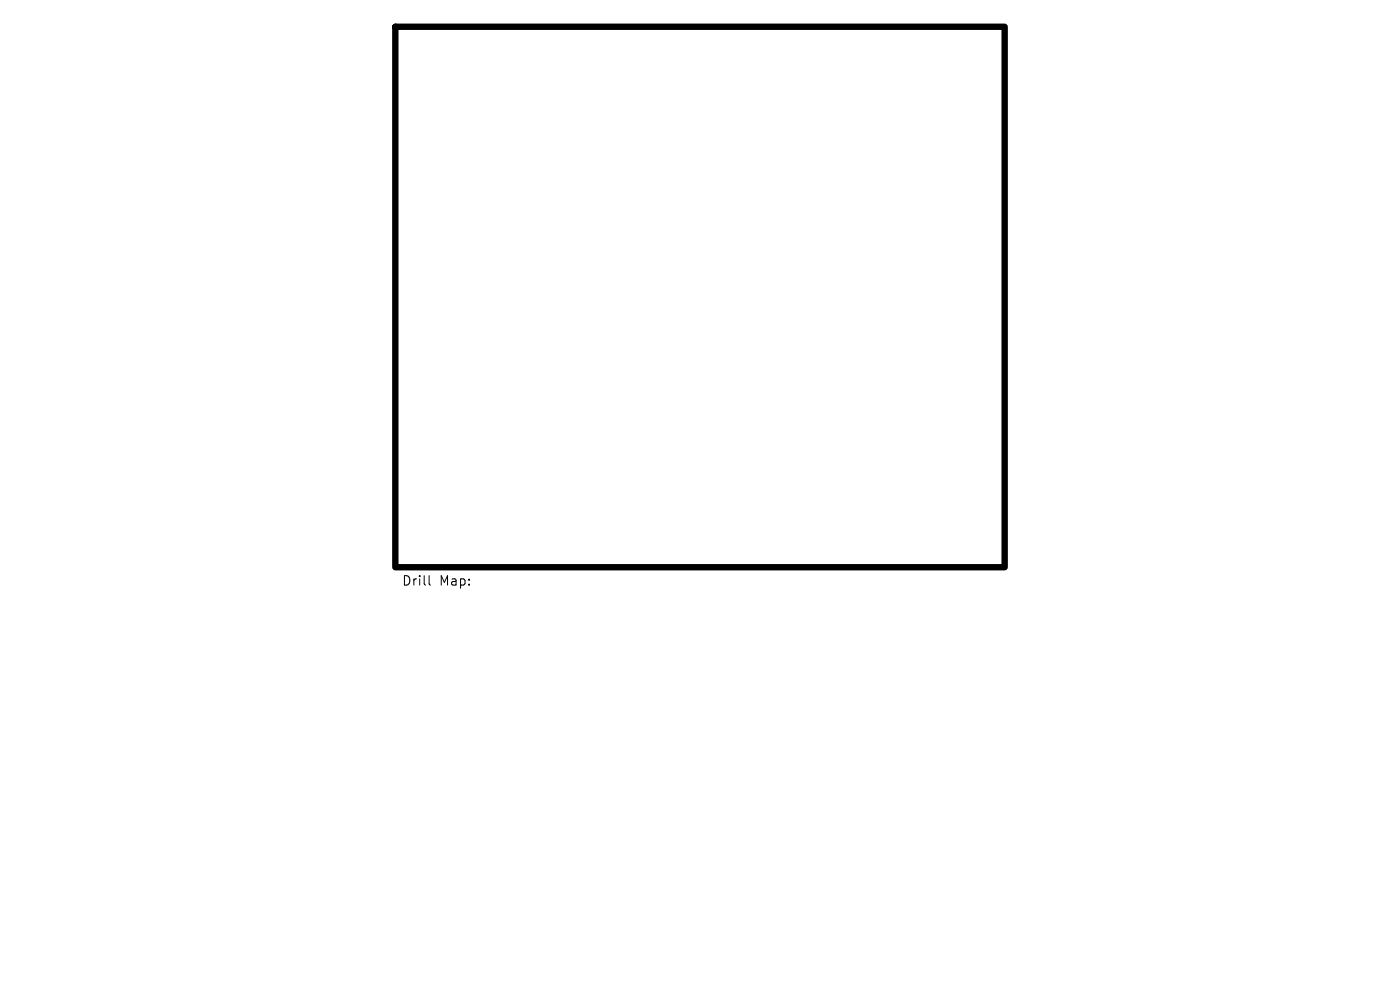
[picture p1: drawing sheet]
<svg xmlns="http://www.w3.org/2000/svg" width="297mm" height="210mm" viewBox="0 0 297 210" stroke-linecap="round" stroke-linejoin="round" font-family="sans-serif">
<defs><g id="words">
<g font-size="2.8">
<text x="85.2" y="124.5">Drill</text>
<text x="93.2" y="124.5">Map:</text>
</g>
</g></defs>
<path d="M83.9 5.7h129.2v114.6h-129.2z" fill="none" stroke="#000" stroke-width="1.4"/>
<path d="M91 122.1v1.7l.3 .3" fill="none" stroke="#000" stroke-width=".21"/>
<use href="#words"/>
</svg>
